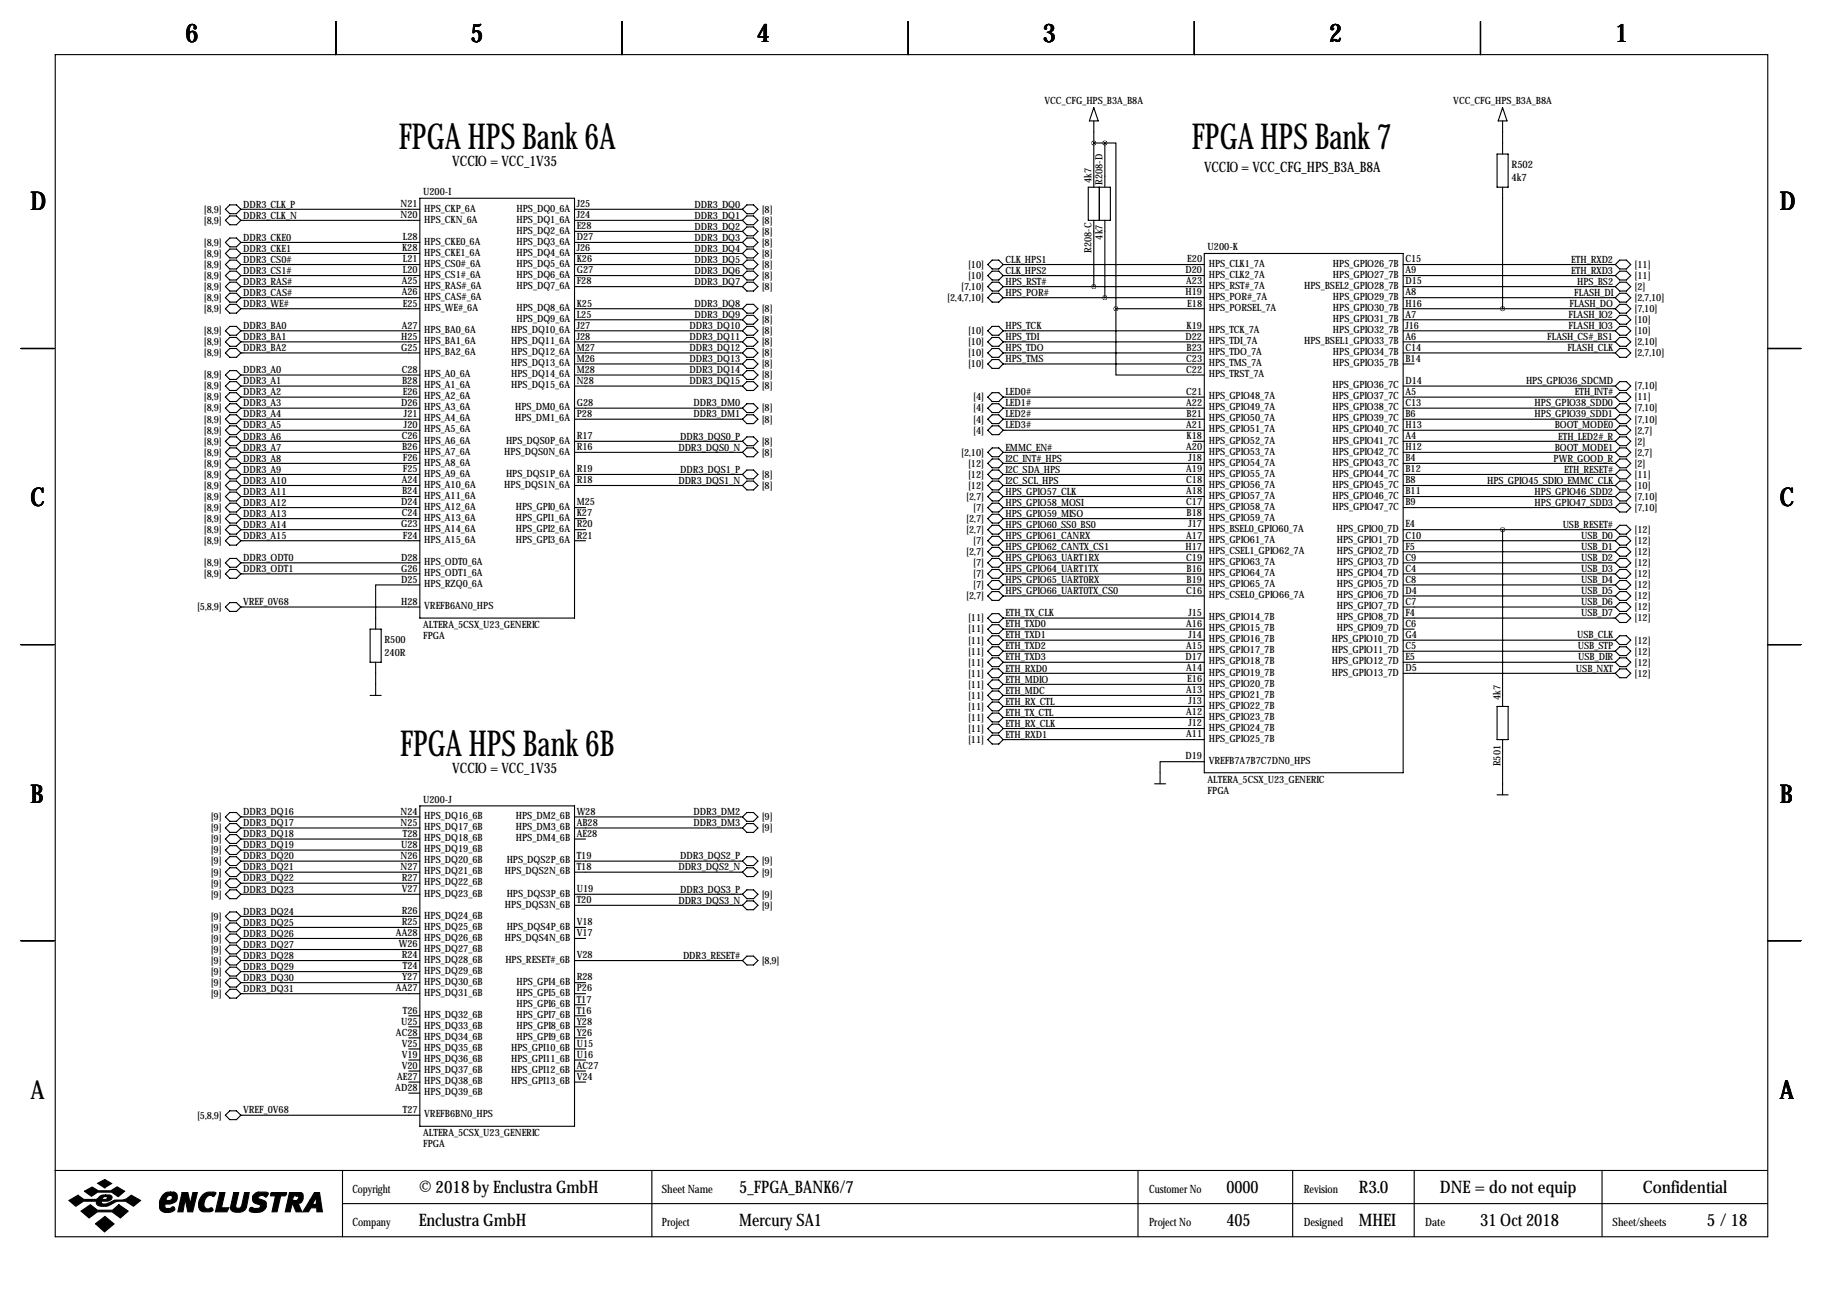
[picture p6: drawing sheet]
<svg xmlns="http://www.w3.org/2000/svg" width="419mm" height="297mm" viewBox="0 0 419 297" stroke-linecap="round" stroke-linejoin="round" font-family="sans-serif">
<defs><g id="words">
<g font-size="8.2">
<text x="91.7" y="34.1">FPGA HPS Bank 6A</text>
<text x="274" y="34.1">FPGA HPS Bank 7</text>
<text x="92" y="173.8">FPGA HPS Bank 6B</text>
</g>
<g font-size="5.9">
<text x="42.7" y="9.8">6</text>
<text x="108.2" y="9.8">5</text>
<text x="174" y="9.8">4</text>
<text x="239.8" y="9.8">3</text>
<text x="305.6" y="9.8">2</text>
<text x="371.3" y="9.8">1</text>
<text x="7" y="48.4">D</text>
<text x="409.2" y="48.4">D</text>
<text x="7" y="116.4">C</text>
<text x="409.2" y="116.4">C</text>
<text x="7" y="184.5">B</text>
<text x="409.2" y="184.5">B</text>
<text x="7" y="252.6">A</text>
<text x="409.2" y="252.6">A</text>
</g>
<g font-size="4">
<text x="96.3" y="274.2">© 2018 by Enclustra GmbH</text>
<text x="169.9" y="274.2">5_FPGA_BANK6/7</text>
<text x="281.9" y="274.2">0000</text>
<text x="312.4" y="274.2">R3.0</text>
<text x="331" y="274.2">DNE = do not equip</text>
<text x="377.6" y="274.2">Confidential</text>
<text x="96.3" y="281.8">Enclustra GmbH</text>
<text x="169.9" y="281.8">Mercury SA1</text>
<text x="281.9" y="281.8">405</text>
<text x="312.4" y="281.8">MHEI</text>
<text x="340.3" y="281.8">31 Oct 2018</text>
<text x="392.4" y="281.8">5 / 18</text>
</g>
<g font-size="3.3">
<text x="104" y="38.1">VCCIO = VCC_1V35</text>
<text x="276.8" y="39.5">VCCIO = VCC_CFG_HPS_B3A_B8A</text>
<text x="104" y="177.8">VCCIO = VCC_1V35</text>
</g>
<g font-size="2.6">
<text x="81" y="274.2">Copyright</text>
<text x="152.1" y="274.2">Sheet Name</text>
<text x="264.2" y="274.2">Customer No</text>
<text x="299.7" y="274.2">Revision</text>
<text x="81" y="281.8">Company</text>
<text x="152.1" y="281.8">Project</text>
<text x="264.2" y="281.8">Project No</text>
<text x="299.7" y="281.8">Designed</text>
<text x="327.7" y="281.8">Date</text>
<text x="370.7" y="281.8">Sheet/sheets</text>
</g>
<g font-size="2.4">
<text x="347.5" y="38.7">R502</text>
<text x="347.5" y="41.6">4k7</text>
</g>
<g font-size="2.3">
<text x="240.1" y="24">VCC_CFG_HPS_B3A_B8A</text>
<text x="334.1" y="24">VCC_CFG_HPS_B3A_B8A</text>
<text x="55.9" y="47.7">DDR3_CLK_P</text>
<text x="92.1" y="47.6">N21</text>
<text x="97.3" y="44.8">U200-I</text>
<text x="132.6" y="47.6">J25</text>
<text x="159.7" y="47.7">DDR3_DQ0</text>
<text x="251" y="42" transform="rotate(-90 251 42)">4k7</text>
<text x="253.5" y="42.5" transform="rotate(-90 253.5 42.5)">R208-D</text>
<text x="46.9" y="48.9">[8,9]</text>
<text x="46.9" y="51.4">[8,9]</text>
<text x="55.9" y="50.3">DDR3_CLK_N</text>
<text x="92.1" y="50.2">N20</text>
<text x="97.5" y="48.6">HPS_CKP_6A</text>
<text x="97.5" y="51.2">HPS_CKN_6A</text>
<text x="118.7" y="48.6">HPS_DQ0_6A</text>
<text x="118.7" y="51.2">HPS_DQ1_6A</text>
<text x="118.7" y="53.7">HPS_DQ2_6A</text>
<text x="132.6" y="50.2">J24</text>
<text x="132.6" y="52.7">E28</text>
<text x="159.7" y="50.3">DDR3_DQ1</text>
<text x="159.7" y="52.8">DDR3_DQ2</text>
<text x="175.1" y="48.9">[8]</text>
<text x="175.1" y="51.4">[8]</text>
<text x="175.1" y="54">[8]</text>
<text x="46.9" y="56.5">[8,9]</text>
<text x="46.9" y="59">[8,9]</text>
<text x="55.9" y="55.3">DDR3_CKE0</text>
<text x="55.9" y="57.9">DDR3_CKE1</text>
<text x="92.5" y="57.8">K28</text>
<text x="92.6" y="55.2">L28</text>
<text x="97.5" y="56.3">HPS_CKE0_6A</text>
<text x="97.5" y="58.8">HPS_CKE1_6A</text>
<text x="118.7" y="56.3">HPS_DQ3_6A</text>
<text x="118.7" y="58.8">HPS_DQ4_6A</text>
<text x="132.6" y="55.2">D27</text>
<text x="132.6" y="57.8">J26</text>
<text x="159.7" y="55.3">DDR3_DQ3</text>
<text x="159.7" y="57.9">DDR3_DQ4</text>
<text x="175.1" y="56.5">[8]</text>
<text x="175.1" y="59">[8]</text>
<text x="251" y="58.1" transform="rotate(-90 251 58.1)">R208-C</text>
<text x="253.5" y="55.1" transform="rotate(-90 253.5 55.1)">4k7</text>
<text x="277.6" y="57.5">U200-K</text>
<text x="46.9" y="61.6">[8,9]</text>
<text x="46.9" y="64.1">[8,9]</text>
<text x="55.9" y="65.5">DDR3_RAS#</text>
<text x="55.9" y="60.4">DDR3_CS0#</text>
<text x="55.9" y="63">DDR3_CS1#</text>
<text x="92.4" y="65.4">A25</text>
<text x="92.6" y="60.3">L21</text>
<text x="92.6" y="62.9">L20</text>
<text x="97.5" y="61.3">HPS_CS0#_6A</text>
<text x="97.5" y="63.9">HPS_CS1#_6A</text>
<text x="118.7" y="61.3">HPS_DQ5_6A</text>
<text x="118.7" y="63.9">HPS_DQ6_6A</text>
<text x="132.6" y="60.3">K26</text>
<text x="132.6" y="62.9">G27</text>
<text x="132.6" y="65.4">F28</text>
<text x="159.7" y="60.4">DDR3_DQ5</text>
<text x="159.7" y="63">DDR3_DQ6</text>
<text x="159.7" y="65.5">DDR3_DQ7</text>
<text x="175.1" y="61.6">[8]</text>
<text x="175.1" y="64.1">[8]</text>
<text x="222.6" y="61.6">[10]</text>
<text x="222.6" y="64.1">[10]</text>
<text x="231.1" y="60.4">CLK_HPS1</text>
<text x="231.1" y="65.5">HPS_RST#</text>
<text x="231.1" y="63">CLK_HPS2</text>
<text x="272.5" y="62.9">D20</text>
<text x="272.7" y="65.4">A23</text>
<text x="272.9" y="60.3">E20</text>
<text x="277.9" y="61.3">HPS_CLK1_7A</text>
<text x="277.9" y="63.9">HPS_CLK2_7A</text>
<text x="306.4" y="61.3">HPS_GPIO26_7B</text>
<text x="306.4" y="63.9">HPS_GPIO27_7B</text>
<text x="323.1" y="60.3">C15</text>
<text x="323.1" y="62.9">A9</text>
<text x="323.1" y="65.4">D15</text>
<text x="361.2" y="60.4">ETH_RXD2</text>
<text x="361.2" y="63">ETH_RXD3</text>
<text x="362.6" y="65.5">HPS_BS2</text>
<text x="375.8" y="61.6">[11]</text>
<text x="375.8" y="64.1">[11]</text>
<text x="46.9" y="66.7">[8,9]</text>
<text x="46.9" y="69.2">[8,9]</text>
<text x="46.9" y="71.7">[8,9]</text>
<text x="55.9" y="68">DDR3_CAS#</text>
<text x="55.9" y="70.6">DDR3_WE#</text>
<text x="92.4" y="67.9">A26</text>
<text x="92.6" y="70.5">E25</text>
<text x="97.5" y="66.4">HPS_RAS#_6A</text>
<text x="97.5" y="69">HPS_CAS#_6A</text>
<text x="97.5" y="71.5">HPS_WE#_6A</text>
<text x="118.7" y="66.4">HPS_DQ7_6A</text>
<text x="118.7" y="71.5">HPS_DQ8_6A</text>
<text x="132.6" y="70.5">K25</text>
<text x="159.7" y="70.6">DDR3_DQ8</text>
<text x="175.1" y="66.7">[8]</text>
<text x="175.1" y="71.7">[8]</text>
<text x="217.8" y="69.2">[2,4,7,10]</text>
<text x="221" y="66.7">[7,10]</text>
<text x="231.1" y="68">HPS_POR#</text>
<text x="272.5" y="67.9">H19</text>
<text x="272.9" y="70.5">E18</text>
<text x="277.9" y="66.4">HPS_RST#_7A</text>
<text x="277.9" y="69">HPS_POR#_7A</text>
<text x="277.9" y="71.5">HPS_PORSEL_7A</text>
<text x="299.8" y="66.4">HPS_BSEL2_GPIO28_7B</text>
<text x="306.4" y="69">HPS_GPIO29_7B</text>
<text x="306.4" y="71.5">HPS_GPIO30_7B</text>
<text x="323.1" y="67.9">A8</text>
<text x="323.1" y="70.5">H16</text>
<text x="360.8" y="70.6">FLASH_DO</text>
<text x="361.9" y="68">FLASH_DI</text>
<text x="375.8" y="69.2">[2,7,10]</text>
<text x="375.8" y="71.7">[7,10]</text>
<text x="375.8" y="66.7">[2]</text>
<text x="46.9" y="76.8">[8,9]</text>
<text x="55.9" y="75.7">DDR3_BA0</text>
<text x="92.4" y="75.6">A27</text>
<text x="97.5" y="76.6">HPS_BA0_6A</text>
<text x="117.5" y="76.6">HPS_DQ10_6A</text>
<text x="118.7" y="74">HPS_DQ9_6A</text>
<text x="132.6" y="73">L25</text>
<text x="132.6" y="75.6">J27</text>
<text x="158.5" y="75.7">DDR3_DQ10</text>
<text x="159.7" y="73.1">DDR3_DQ9</text>
<text x="175.1" y="74.3">[8]</text>
<text x="175.1" y="76.8">[8]</text>
<text x="222.6" y="76.8">[10]</text>
<text x="231.1" y="75.7">HPS_TCK</text>
<text x="272.8" y="75.6">K19</text>
<text x="277.9" y="76.6">HPS_TCK_7A</text>
<text x="306.4" y="74">HPS_GPIO31_7B</text>
<text x="306.4" y="76.6">HPS_GPIO32_7B</text>
<text x="323.1" y="73">A7</text>
<text x="323.1" y="75.6">J16</text>
<text x="360.6" y="73.1">FLASH_IO2</text>
<text x="360.6" y="75.7">FLASH_IO3</text>
<text x="375.8" y="74.3">[10]</text>
<text x="375.8" y="76.8">[10]</text>
<text x="46.9" y="79.4">[8,9]</text>
<text x="46.9" y="81.9">[8,9]</text>
<text x="55.9" y="78.2">DDR3_BA1</text>
<text x="55.9" y="80.7">DDR3_BA2</text>
<text x="92.2" y="78.1">H25</text>
<text x="92.2" y="80.6">G25</text>
<text x="97.5" y="79.1">HPS_BA1_6A</text>
<text x="97.5" y="81.7">HPS_BA2_6A</text>
<text x="117.5" y="79.1">HPS_DQ11_6A</text>
<text x="117.5" y="81.7">HPS_DQ12_6A</text>
<text x="132.6" y="78.1">J28</text>
<text x="132.6" y="80.6">M27</text>
<text x="132.6" y="83.2">M26</text>
<text x="158.5" y="78.2">DDR3_DQ11</text>
<text x="158.5" y="80.7">DDR3_DQ12</text>
<text x="158.5" y="83.3">DDR3_DQ13</text>
<text x="175.1" y="79.4">[8]</text>
<text x="175.1" y="81.9">[8]</text>
<text x="222.6" y="79.4">[10]</text>
<text x="222.6" y="81.9">[10]</text>
<text x="231.1" y="78.2">HPS_TDI</text>
<text x="231.1" y="80.7">HPS_TDO</text>
<text x="231.1" y="83.3">HPS_TMS</text>
<text x="272.5" y="78.1">D22</text>
<text x="272.7" y="83.2">C23</text>
<text x="272.8" y="80.6">B23</text>
<text x="277.9" y="79.1">HPS_TDI_7A</text>
<text x="277.9" y="81.7">HPS_TDO_7A</text>
<text x="299.8" y="79.1">HPS_BSEL1_GPIO33_7B</text>
<text x="306.4" y="81.7">HPS_GPIO34_7B</text>
<text x="323.1" y="78.1">A6</text>
<text x="323.1" y="80.6">C14</text>
<text x="323.1" y="83.2">B14</text>
<text x="355.7" y="78.2">FLASH_CS#_BS1</text>
<text x="360.3" y="80.7">FLASH_CLK</text>
<text x="375.8" y="81.9">[2,7,10]</text>
<text x="375.8" y="79.4">[2,10]</text>
<text x="46.9" y="87">[8,9]</text>
<text x="46.9" y="89.5">[8,9]</text>
<text x="55.9" y="85.8">DDR3_A0</text>
<text x="55.9" y="88.4">DDR3_A1</text>
<text x="92.4" y="85.7">C28</text>
<text x="92.5" y="88.3">B28</text>
<text x="97.5" y="86.7">HPS_A0_6A</text>
<text x="97.5" y="89.3">HPS_A1_6A</text>
<text x="117.5" y="84.2">HPS_DQ13_6A</text>
<text x="117.5" y="86.7">HPS_DQ14_6A</text>
<text x="117.5" y="89.3">HPS_DQ15_6A</text>
<text x="132.6" y="85.7">M28</text>
<text x="132.6" y="88.3">N28</text>
<text x="158.5" y="85.8">DDR3_DQ14</text>
<text x="158.5" y="88.4">DDR3_DQ15</text>
<text x="175.1" y="84.4">[8]</text>
<text x="175.1" y="87">[8]</text>
<text x="175.1" y="89.5">[8]</text>
<text x="222.6" y="84.4">[10]</text>
<text x="272.7" y="85.7">C22</text>
<text x="277.9" y="84.2">HPS_TMS_7A</text>
<text x="277.9" y="86.7">HPS_TRST_7A</text>
<text x="306.3" y="89.3">HPS_GPIO36_7C</text>
<text x="306.4" y="84.2">HPS_GPIO35_7B</text>
<text x="323.1" y="88.3">D14</text>
<text x="350.8" y="88.4">HPS_GPIO36_SDCMD</text>
<text x="375.8" y="89.5">[7,10]</text>
<text x="46.9" y="92.1">[8,9]</text>
<text x="46.9" y="94.6">[8,9]</text>
<text x="55.9" y="90.9">DDR3_A2</text>
<text x="55.9" y="93.4">DDR3_A3</text>
<text x="55.9" y="96">DDR3_A4</text>
<text x="92.2" y="93.3">D26</text>
<text x="92.6" y="90.8">E26</text>
<text x="92.9" y="95.9">J21</text>
<text x="97.5" y="91.8">HPS_A2_6A</text>
<text x="97.5" y="94.4">HPS_A3_6A</text>
<text x="118.4" y="94.4">HPS_DM0_6A</text>
<text x="132.6" y="93.3">G28</text>
<text x="132.6" y="95.9">P28</text>
<text x="159.4" y="93.4">DDR3_DM0</text>
<text x="159.4" y="96">DDR3_DM1</text>
<text x="175.1" y="94.6">[8]</text>
<text x="223.7" y="92.1">[4]</text>
<text x="223.7" y="94.6">[4]</text>
<text x="231.1" y="90.9">LED0#</text>
<text x="231.1" y="93.4">LED1#</text>
<text x="231.1" y="96">LED2#</text>
<text x="272.7" y="90.8">C21</text>
<text x="272.7" y="93.3">A22</text>
<text x="272.8" y="95.9">B21</text>
<text x="277.9" y="91.8">HPS_GPIO48_7A</text>
<text x="277.9" y="94.4">HPS_GPIO49_7A</text>
<text x="306.3" y="91.8">HPS_GPIO37_7C</text>
<text x="306.3" y="94.4">HPS_GPIO38_7C</text>
<text x="323.1" y="90.8">A5</text>
<text x="323.1" y="93.3">C13</text>
<text x="323.1" y="95.9">B6</text>
<text x="352.8" y="96">HPS_GPIO39_SDD1</text>
<text x="352.8" y="93.4">HPS_GPIO38_SDD0</text>
<text x="362.1" y="90.9">ETH_INT#</text>
<text x="375.8" y="94.6">[7,10]</text>
<text x="375.8" y="92.1">[11]</text>
<text x="46.9" y="97.1">[8,9]</text>
<text x="46.9" y="99.7">[8,9]</text>
<text x="55.9" y="98.5">DDR3_A5</text>
<text x="55.9" y="101.1">DDR3_A6</text>
<text x="92.4" y="101">C26</text>
<text x="92.9" y="98.4">J20</text>
<text x="97.5" y="96.9">HPS_A4_6A</text>
<text x="97.5" y="99.4">HPS_A5_6A</text>
<text x="97.5" y="102">HPS_A6_6A</text>
<text x="116.3" y="102">HPS_DQS0P_6A</text>
<text x="118.4" y="96.9">HPS_DM1_6A</text>
<text x="132.6" y="101">R17</text>
<text x="156.4" y="101.1">DDR3_DQS0_P</text>
<text x="175.1" y="97.1">[8]</text>
<text x="223.7" y="97.1">[4]</text>
<text x="223.7" y="99.7">[4]</text>
<text x="231.1" y="98.5">LED3#</text>
<text x="272.7" y="98.4">A21</text>
<text x="272.8" y="101">K18</text>
<text x="277.9" y="96.9">HPS_GPIO50_7A</text>
<text x="277.9" y="99.4">HPS_GPIO51_7A</text>
<text x="277.9" y="102">HPS_GPIO52_7A</text>
<text x="306.3" y="96.9">HPS_GPIO39_7C</text>
<text x="306.3" y="99.4">HPS_GPIO40_7C</text>
<text x="306.3" y="102">HPS_GPIO41_7C</text>
<text x="323.1" y="98.4">H13</text>
<text x="323.1" y="101">A4</text>
<text x="357.4" y="98.5">BOOT_MODE0</text>
<text x="358.2" y="101.1">ETH_LED2#_R</text>
<text x="375.8" y="99.7">[2,7]</text>
<text x="375.8" y="97.1">[7,10]</text>
<text x="46.9" y="102.2">[8,9]</text>
<text x="46.9" y="104.8">[8,9]</text>
<text x="46.9" y="107.3">[8,9]</text>
<text x="55.9" y="103.6">DDR3_A7</text>
<text x="55.9" y="106.1">DDR3_A8</text>
<text x="92.5" y="103.5">B26</text>
<text x="92.6" y="106">F26</text>
<text x="97.5" y="104.5">HPS_A7_6A</text>
<text x="97.5" y="107.1">HPS_A8_6A</text>
<text x="115.9" y="104.5">HPS_DQS0N_6A</text>
<text x="132.6" y="103.5">R16</text>
<text x="156" y="103.6">DDR3_DQS0_N</text>
<text x="175.1" y="102.2">[8]</text>
<text x="175.1" y="104.8">[8]</text>
<text x="221" y="104.8">[2,10]</text>
<text x="222.6" y="107.3">[12]</text>
<text x="231.1" y="106.1">I2C_INT#_HPS</text>
<text x="231.1" y="103.6">EMMC_EN#</text>
<text x="272.7" y="103.5">A20</text>
<text x="273.2" y="106">J18</text>
<text x="277.9" y="104.5">HPS_GPIO53_7A</text>
<text x="277.9" y="107.1">HPS_GPIO54_7A</text>
<text x="306.3" y="104.5">HPS_GPIO42_7C</text>
<text x="306.3" y="107.1">HPS_GPIO43_7C</text>
<text x="323.1" y="103.5">H12</text>
<text x="323.1" y="106">B4</text>
<text x="357.2" y="106.1">PWR_GOOD_R</text>
<text x="357.4" y="103.6">BOOT_MODE1</text>
<text x="375.8" y="107.3">[2]</text>
<text x="375.8" y="104.8">[2,7]</text>
<text x="375.8" y="102.2">[2]</text>
<text x="46.9" y="109.8">[8,9]</text>
<text x="46.9" y="112.4">[8,9]</text>
<text x="55.9" y="108.7">DDR3_A9</text>
<text x="55.9" y="111.2">DDR3_A10</text>
<text x="55.9" y="113.8">DDR3_A11</text>
<text x="92.4" y="111.1">A24</text>
<text x="92.5" y="113.7">B24</text>
<text x="92.6" y="108.6">F25</text>
<text x="97.5" y="109.6">HPS_A9_6A</text>
<text x="97.5" y="112.1">HPS_A10_6A</text>
<text x="115.9" y="112.1">HPS_DQS1N_6A</text>
<text x="116.3" y="109.6">HPS_DQS1P_6A</text>
<text x="132.6" y="108.6">R19</text>
<text x="132.6" y="111.1">R18</text>
<text x="156" y="111.2">DDR3_DQS1_N</text>
<text x="156.4" y="108.7">DDR3_DQS1_P</text>
<text x="175.1" y="109.8">[8]</text>
<text x="175.1" y="112.4">[8]</text>
<text x="222.6" y="109.8">[12]</text>
<text x="222.6" y="112.4">[12]</text>
<text x="231.1" y="108.7">I2C_SDA_HPS</text>
<text x="231.1" y="111.2">I2C_SCL_HPS</text>
<text x="231.1" y="113.8">HPS_GPIO57_CLK</text>
<text x="272.7" y="108.6">A19</text>
<text x="272.7" y="111.1">C18</text>
<text x="272.7" y="113.7">A18</text>
<text x="277.9" y="109.6">HPS_GPIO55_7A</text>
<text x="277.9" y="112.1">HPS_GPIO56_7A</text>
<text x="306.3" y="109.6">HPS_GPIO44_7C</text>
<text x="306.3" y="112.1">HPS_GPIO45_7C</text>
<text x="323.1" y="108.6">B12</text>
<text x="323.1" y="111.1">B8</text>
<text x="323.1" y="113.7">B11</text>
<text x="341.9" y="111.2">HPS_GPIO45_SDIO_EMMC_CLK</text>
<text x="352.8" y="113.8">HPS_GPIO46_SDD2</text>
<text x="359.6" y="108.7">ETH_RESET#</text>
<text x="375.8" y="112.4">[10]</text>
<text x="375.8" y="109.8">[11]</text>
<text x="46.9" y="114.9">[8,9]</text>
<text x="46.9" y="117.5">[8,9]</text>
<text x="55.9" y="116.3">DDR3_A12</text>
<text x="55.9" y="118.8">DDR3_A13</text>
<text x="92.2" y="116.2">D24</text>
<text x="92.4" y="118.7">C24</text>
<text x="97.5" y="114.7">HPS_A11_6A</text>
<text x="97.5" y="117.2">HPS_A12_6A</text>
<text x="97.5" y="119.8">HPS_A13_6A</text>
<text x="118.6" y="117.2">HPS_GPI0_6A</text>
<text x="118.6" y="119.8">HPS_GPI1_6A</text>
<text x="132.6" y="116.2">M25</text>
<text x="132.6" y="118.7">K27</text>
<text x="222.1" y="114.9">[2,7]</text>
<text x="223.7" y="117.5">[7]</text>
<text x="231.1" y="116.3">HPS_GPIO58_MOSI</text>
<text x="231.1" y="118.8">HPS_GPIO59_MISO</text>
<text x="272.7" y="116.2">C17</text>
<text x="272.8" y="118.7">B18</text>
<text x="277.9" y="114.7">HPS_GPIO57_7A</text>
<text x="277.9" y="117.2">HPS_GPIO58_7A</text>
<text x="277.9" y="119.8">HPS_GPIO59_7A</text>
<text x="306.3" y="114.7">HPS_GPIO46_7C</text>
<text x="306.3" y="117.2">HPS_GPIO47_7C</text>
<text x="323.1" y="116.2">B9</text>
<text x="352.8" y="116.3">HPS_GPIO47_SDD3</text>
<text x="375.8" y="117.5">[7,10]</text>
<text x="375.8" y="114.9">[7,10]</text>
<text x="46.9" y="120">[8,9]</text>
<text x="46.9" y="122.5">[8,9]</text>
<text x="46.9" y="125.1">[8,9]</text>
<text x="55.9" y="121.4">DDR3_A14</text>
<text x="55.9" y="123.9">DDR3_A15</text>
<text x="92.2" y="121.3">G23</text>
<text x="92.6" y="123.8">F24</text>
<text x="97.5" y="122.3">HPS_A14_6A</text>
<text x="97.5" y="124.8">HPS_A15_6A</text>
<text x="118.6" y="122.3">HPS_GPI2_6A</text>
<text x="118.6" y="124.8">HPS_GPI3_6A</text>
<text x="132.6" y="121.3">R20</text>
<text x="132.6" y="123.8">R21</text>
<text x="222.1" y="120">[2,7]</text>
<text x="222.1" y="122.5">[2,7]</text>
<text x="223.7" y="125.1">[7]</text>
<text x="231.1" y="121.4">HPS_GPIO60_SS0_BS0</text>
<text x="231.1" y="123.9">HPS_GPIO61_CANRX</text>
<text x="272.7" y="123.8">A17</text>
<text x="273.2" y="121.3">J17</text>
<text x="277.9" y="122.3">HPS_BSEL0_GPIO60_7A</text>
<text x="277.9" y="124.8">HPS_GPIO61_7A</text>
<text x="307.3" y="122.3">HPS_GPIO0_7D</text>
<text x="307.3" y="124.8">HPS_GPIO1_7D</text>
<text x="323.1" y="121.3">E4</text>
<text x="323.1" y="123.8">C10</text>
<text x="359.3" y="121.4">USB_RESET#</text>
<text x="363.5" y="123.9">USB_D0</text>
<text x="375.8" y="125.1">[12]</text>
<text x="375.8" y="122.5">[12]</text>
<text x="46.9" y="130.2">[8,9]</text>
<text x="55.9" y="129">DDR3_ODT0</text>
<text x="55.9" y="131.5">DDR3_ODT1</text>
<text x="92.2" y="128.9">D28</text>
<text x="92.2" y="131.4">G26</text>
<text x="97.5" y="129.9">HPS_ODT0_6A</text>
<text x="222.1" y="127.6">[2,7]</text>
<text x="223.7" y="130.2">[7]</text>
<text x="231.1" y="126.5">HPS_GPIO62_CANTX_CS1</text>
<text x="231.1" y="129">HPS_GPIO63_UART1RX</text>
<text x="231.1" y="131.5">HPS_GPIO64_UART1TX</text>
<text x="272.5" y="126.4">H17</text>
<text x="272.7" y="128.9">C19</text>
<text x="272.8" y="131.4">B16</text>
<text x="277.9" y="127.4">HPS_CSEL1_GPIO62_7A</text>
<text x="277.9" y="129.9">HPS_GPIO63_7A</text>
<text x="307.3" y="127.4">HPS_GPIO2_7D</text>
<text x="307.3" y="129.9">HPS_GPIO3_7D</text>
<text x="323.1" y="126.4">F5</text>
<text x="323.1" y="128.9">C9</text>
<text x="323.1" y="131.4">C4</text>
<text x="363.5" y="131.5">USB_D3</text>
<text x="363.5" y="129">USB_D2</text>
<text x="363.5" y="126.5">USB_D1</text>
<text x="375.8" y="130.2">[12]</text>
<text x="375.8" y="127.6">[12]</text>
<text x="46.9" y="132.7">[8,9]</text>
<text x="92.2" y="134">D25</text>
<text x="97.5" y="132.5">HPS_ODT1_6A</text>
<text x="97.5" y="135">HPS_RZQ0_6A</text>
<text x="222.1" y="137.8">[2,7]</text>
<text x="223.7" y="132.7">[7]</text>
<text x="223.7" y="135.2">[7]</text>
<text x="231.1" y="134.1">HPS_GPIO65_UART0RX</text>
<text x="231.1" y="136.6">HPS_GPIO66_UART0TX_CS0</text>
<text x="272.7" y="136.5">C16</text>
<text x="272.8" y="134">B19</text>
<text x="277.9" y="132.5">HPS_GPIO64_7A</text>
<text x="277.9" y="135">HPS_GPIO65_7A</text>
<text x="277.9" y="137.5">HPS_CSEL0_GPIO66_7A</text>
<text x="307.3" y="132.5">HPS_GPIO4_7D</text>
<text x="307.3" y="135">HPS_GPIO5_7D</text>
<text x="307.3" y="137.5">HPS_GPIO6_7D</text>
<text x="323.1" y="134">C8</text>
<text x="323.1" y="136.5">D4</text>
<text x="363.5" y="136.6">USB_D5</text>
<text x="363.5" y="134.1">USB_D4</text>
<text x="375.8" y="137.8">[12]</text>
<text x="375.8" y="135.2">[12]</text>
<text x="375.8" y="132.7">[12]</text>
<text x="45.3" y="140.3">[5,8,9]</text>
<text x="55.9" y="139.2">VREF_0V68</text>
<text x="92.2" y="139.1">H28</text>
<text x="97.5" y="140.1">VREFB6AN0_HPS</text>
<text x="222.6" y="142.9">[11]</text>
<text x="231.1" y="141.7">ETH_TX_CLK</text>
<text x="273.2" y="141.6">J15</text>
<text x="277.9" y="142.6">HPS_GPIO14_7B</text>
<text x="307.3" y="140.1">HPS_GPIO7_7D</text>
<text x="307.3" y="142.6">HPS_GPIO8_7D</text>
<text x="323.1" y="139.1">C7</text>
<text x="323.1" y="141.6">F4</text>
<text x="363.5" y="141.7">USB_D7</text>
<text x="363.5" y="139.2">USB_D6</text>
<text x="375.8" y="142.9">[12]</text>
<text x="375.8" y="140.3">[12]</text>
<text x="88.4" y="147.9">R500</text>
<text x="97.3" y="144.4">ALTERA_5CSX_U23_GENERIC</text>
<text x="97.3" y="146.9">FPGA</text>
<text x="222.6" y="145.4">[11]</text>
<text x="222.6" y="147.9">[11]</text>
<text x="231.1" y="144.2">ETH_TXD0</text>
<text x="231.1" y="146.8">ETH_TXD1</text>
<text x="231.1" y="149.3">ETH_TXD2</text>
<text x="272.7" y="144.1">A16</text>
<text x="272.7" y="149.2">A15</text>
<text x="273.2" y="146.7">J14</text>
<text x="277.9" y="145.2">HPS_GPIO15_7B</text>
<text x="277.9" y="147.7">HPS_GPIO16_7B</text>
<text x="306.2" y="147.7">HPS_GPIO10_7D</text>
<text x="307.3" y="145.2">HPS_GPIO9_7D</text>
<text x="323.1" y="144.1">C6</text>
<text x="323.1" y="146.7">G4</text>
<text x="323.1" y="149.2">C5</text>
<text x="362.6" y="146.8">USB_CLK</text>
<text x="362.7" y="149.3">USB_STP</text>
<text x="375.8" y="147.9">[12]</text>
<text x="88.4" y="150.7">240R</text>
<text x="222.6" y="150.5">[11]</text>
<text x="222.6" y="153">[11]</text>
<text x="222.6" y="155.6">[11]</text>
<text x="231.1" y="151.9">ETH_TXD3</text>
<text x="231.1" y="154.4">ETH_RXD0</text>
<text x="272.5" y="151.8">D17</text>
<text x="272.7" y="154.3">A14</text>
<text x="277.9" y="150.2">HPS_GPIO17_7B</text>
<text x="277.9" y="152.8">HPS_GPIO18_7B</text>
<text x="277.9" y="155.3">HPS_GPIO19_7B</text>
<text x="306.2" y="150.2">HPS_GPIO11_7D</text>
<text x="306.2" y="152.8">HPS_GPIO12_7D</text>
<text x="306.2" y="155.3">HPS_GPIO13_7D</text>
<text x="323.1" y="151.8">E5</text>
<text x="323.1" y="154.3">D5</text>
<text x="362.3" y="154.4">USB_NXT</text>
<text x="362.8" y="151.9">USB_DIR</text>
<text x="375.8" y="155.6">[12]</text>
<text x="375.8" y="153">[12]</text>
<text x="375.8" y="150.5">[12]</text>
<text x="222.6" y="158.1">[11]</text>
<text x="222.6" y="160.6">[11]</text>
<text x="231.1" y="156.9">ETH_MDIO</text>
<text x="231.1" y="159.5">ETH_MDC</text>
<text x="272.7" y="159.4">A13</text>
<text x="272.9" y="156.8">E16</text>
<text x="273.2" y="161.9">J13</text>
<text x="277.9" y="157.9">HPS_GPIO20_7B</text>
<text x="277.9" y="160.4">HPS_GPIO21_7B</text>
<text x="344.9" y="160.9" transform="rotate(-90 344.9 160.9)">4k7</text>
<text x="222.6" y="163.2">[11]</text>
<text x="222.6" y="165.7">[11]</text>
<text x="231.1" y="162">ETH_RX_CTL</text>
<text x="231.1" y="164.6">ETH_TX_CTL</text>
<text x="231.1" y="167.1">ETH_RX_CLK</text>
<text x="272.7" y="164.5">A12</text>
<text x="273.2" y="167">J12</text>
<text x="277.9" y="162.9">HPS_GPIO22_7B</text>
<text x="277.9" y="165.5">HPS_GPIO23_7B</text>
<text x="222.6" y="168.3">[11]</text>
<text x="222.6" y="170.8">[11]</text>
<text x="231.1" y="169.6">ETH_RXD1</text>
<text x="272.7" y="169.5">A11</text>
<text x="277.9" y="168">HPS_GPIO24_7B</text>
<text x="277.9" y="170.6">HPS_GPIO25_7B</text>
<text x="272.5" y="174.6">D19</text>
<text x="277.6" y="180">ALTERA_5CSX_U23_GENERIC</text>
<text x="277.9" y="175.6">VREFB7A7B7C7DN0_HPS</text>
<text x="344.9" y="176.2" transform="rotate(-90 344.9 176.2)">R501</text>
<text x="97.3" y="184.5">U200-J</text>
<text x="277.6" y="182.5">FPGA</text>
<text x="48.5" y="188.6">[9]</text>
<text x="48.5" y="191.1">[9]</text>
<text x="55.9" y="187.4">DDR3_DQ16</text>
<text x="55.9" y="190">DDR3_DQ17</text>
<text x="92.1" y="187.3">N24</text>
<text x="92.1" y="189.9">N25</text>
<text x="97.5" y="188.3">HPS_DQ16_6B</text>
<text x="97.5" y="190.9">HPS_DQ17_6B</text>
<text x="118.6" y="188.3">HPS_DM2_6B</text>
<text x="118.6" y="190.9">HPS_DM3_6B</text>
<text x="132.6" y="187.3">W28</text>
<text x="132.6" y="189.9">AB28</text>
<text x="159.4" y="187.4">DDR3_DM2</text>
<text x="159.4" y="190">DDR3_DM3</text>
<text x="175.1" y="188.6">[9]</text>
<text x="175.1" y="191.1">[9]</text>
<text x="48.5" y="196.2">[9]</text>
<text x="48.5" y="193.7">[9]</text>
<text x="55.9" y="195">DDR3_DQ19</text>
<text x="55.9" y="197.6">DDR3_DQ20</text>
<text x="55.9" y="192.5">DDR3_DQ18</text>
<text x="92.1" y="197.5">N26</text>
<text x="92.2" y="194.9">U28</text>
<text x="92.6" y="192.4">T28</text>
<text x="97.5" y="193.4">HPS_DQ18_6B</text>
<text x="97.5" y="196">HPS_DQ19_6B</text>
<text x="118.6" y="193.4">HPS_DM4_6B</text>
<text x="132.6" y="192.4">AE28</text>
<text x="132.6" y="197.5">T19</text>
<text x="156.4" y="197.6">DDR3_DQS2_P</text>
<text x="48.5" y="198.7">[9]</text>
<text x="48.5" y="201.3">[9]</text>
<text x="48.5" y="203.8">[9]</text>
<text x="55.9" y="200.1">DDR3_DQ21</text>
<text x="55.9" y="202.7">DDR3_DQ22</text>
<text x="92.1" y="200">N27</text>
<text x="92.4" y="202.6">R27</text>
<text x="97.5" y="198.5">HPS_DQ20_6B</text>
<text x="97.5" y="201">HPS_DQ21_6B</text>
<text x="97.5" y="203.6">HPS_DQ22_6B</text>
<text x="116.1" y="201">HPS_DQS2N_6B</text>
<text x="116.5" y="198.5">HPS_DQS2P_6B</text>
<text x="132.6" y="200">T18</text>
<text x="156" y="200.1">DDR3_DQS2_N</text>
<text x="175.1" y="198.7">[9]</text>
<text x="175.1" y="201.3">[9]</text>
<text x="48.5" y="206.4">[9]</text>
<text x="55.9" y="205.2">DDR3_DQ23</text>
<text x="92.4" y="205.1">V27</text>
<text x="97.5" y="206.1">HPS_DQ23_6B</text>
<text x="116.1" y="208.7">HPS_DQS3N_6B</text>
<text x="116.5" y="206.1">HPS_DQS3P_6B</text>
<text x="132.6" y="205.1">U19</text>
<text x="132.6" y="207.6">T20</text>
<text x="156" y="207.7">DDR3_DQS3_N</text>
<text x="156.4" y="205.2">DDR3_DQS3_P</text>
<text x="175.1" y="206.4">[9]</text>
<text x="175.1" y="208.9">[9]</text>
<text x="48.5" y="211.4">[9]</text>
<text x="48.5" y="214">[9]</text>
<text x="55.9" y="210.3">DDR3_DQ24</text>
<text x="55.9" y="212.8">DDR3_DQ25</text>
<text x="55.9" y="215.4">DDR3_DQ26</text>
<text x="91" y="215.3">AA28</text>
<text x="92.4" y="210.2">R26</text>
<text x="92.4" y="212.7">R25</text>
<text x="97.5" y="211.2">HPS_DQ24_6B</text>
<text x="97.5" y="213.7">HPS_DQ25_6B</text>
<text x="116.5" y="213.7">HPS_DQS4P_6B</text>
<text x="132.6" y="212.7">V18</text>
<text x="132.6" y="215.3">V17</text>
<text x="48.5" y="216.5">[9]</text>
<text x="48.5" y="219.1">[9]</text>
<text x="48.5" y="221.6">[9]</text>
<text x="55.9" y="217.9">DDR3_DQ27</text>
<text x="55.9" y="220.4">DDR3_DQ28</text>
<text x="91.7" y="217.8">W26</text>
<text x="92.4" y="220.3">R24</text>
<text x="97.5" y="216.3">HPS_DQ26_6B</text>
<text x="97.5" y="218.8">HPS_DQ27_6B</text>
<text x="97.5" y="221.4">HPS_DQ28_6B</text>
<text x="116.1" y="216.3">HPS_DQS4N_6B</text>
<text x="116.2" y="221.4">HPS_RESET#_6B</text>
<text x="132.6" y="220.3">V28</text>
<text x="157" y="220.4">DDR3_RESET#</text>
<text x="175.1" y="221.6">[8,9]</text>
<text x="48.5" y="224.1">[9]</text>
<text x="48.5" y="226.7">[9]</text>
<text x="55.9" y="223">DDR3_DQ29</text>
<text x="55.9" y="225.5">DDR3_DQ30</text>
<text x="91" y="228">AA27</text>
<text x="92.5" y="225.4">Y27</text>
<text x="92.6" y="222.9">T24</text>
<text x="97.5" y="223.9">HPS_DQ29_6B</text>
<text x="97.5" y="226.4">HPS_DQ30_6B</text>
<text x="118.7" y="226.4">HPS_GPI4_6B</text>
<text x="132.6" y="225.4">R28</text>
<text x="132.6" y="228">P26</text>
<text x="48.5" y="229.2">[9]</text>
<text x="55.9" y="228.1">DDR3_DQ31</text>
<text x="92.6" y="233">T26</text>
<text x="97.5" y="229">HPS_DQ31_6B</text>
<text x="118.7" y="229">HPS_GPI5_6B</text>
<text x="118.7" y="231.5">HPS_GPI6_6B</text>
<text x="132.6" y="230.5">T17</text>
<text x="132.6" y="233">T16</text>
<text x="91" y="238.1">AC28</text>
<text x="92.2" y="235.6">U25</text>
<text x="97.5" y="234.1">HPS_DQ32_6B</text>
<text x="97.5" y="236.6">HPS_DQ33_6B</text>
<text x="97.5" y="239.1">HPS_DQ34_6B</text>
<text x="118.7" y="234.1">HPS_GPI7_6B</text>
<text x="118.7" y="236.6">HPS_GPI8_6B</text>
<text x="118.7" y="239.1">HPS_GPI9_6B</text>
<text x="132.6" y="235.6">Y28</text>
<text x="132.6" y="238.1">Y26</text>
<text x="92.4" y="240.7">V25</text>
<text x="92.4" y="243.2">V19</text>
<text x="92.4" y="245.7">V20</text>
<text x="97.5" y="241.7">HPS_DQ35_6B</text>
<text x="97.5" y="244.2">HPS_DQ36_6B</text>
<text x="117.5" y="241.7">HPS_GPI10_6B</text>
<text x="117.5" y="244.2">HPS_GPI11_6B</text>
<text x="132.6" y="240.7">U15</text>
<text x="132.6" y="243.2">U16</text>
<text x="132.6" y="245.7">AC27</text>
<text x="90.9" y="250.8">AD28</text>
<text x="91.3" y="248.3">AE27</text>
<text x="97.5" y="246.8">HPS_DQ37_6B</text>
<text x="97.5" y="249.3">HPS_DQ38_6B</text>
<text x="97.5" y="251.8">HPS_DQ39_6B</text>
<text x="117.5" y="246.8">HPS_GPI12_6B</text>
<text x="117.5" y="249.3">HPS_GPI13_6B</text>
<text x="132.6" y="248.3">V24</text>
<text x="45.3" y="257.2">[5,8,9]</text>
<text x="55.9" y="256">VREF_0V68</text>
<text x="92.6" y="255.9">T27</text>
<text x="97.5" y="256.9">VREFB6BN0_HPS</text>
<text x="97.3" y="261.2">ALTERA_5CSX_U23_GENERIC</text>
<text x="97.3" y="263.8">FPGA</text>
</g>
</g></defs>
<g fill="none" stroke="#000" stroke-width=".25">
<path d="M12.7 12.6h393.7v271.7h-393.7zM77.2 4.9v7.7M143 4.9v7.7M208.8 4.9v7.7M274.6 4.9v7.7M340.4 4.9v7.7M251.5 27.8v15.2M251.5 24.8l1 3h-2.1zM251.5 32.9h2.5M254 32.9h2.5v38.1M254 32.9v10.1M344.2 35.4h2.5v7.6h-2.5z"/>
<path d="M345.4 27.8v7.6M345.4 24.8l1.1 3h-2.1zM52.8 47.1h1.6l1 1-1 1h-1.6l-1-1zM52.8 49.6h1.6l1 1.1-1 1h-1.6l-1-1zM52.8 54.7h1.6l1 1-1 1.1h-1.6l-1-1.1zM52.8 57.3h1.6l1 1-1 1h-1.6l-1-1zM52.8 59.8h1.6l1 1-1 1h-1.6l-1-1zM55.4 48.1h41.1M55.4 50.7h41.1M55.4 55.7h41.1M55.4 58.3h41.1M96.5 45.6h35.6v96.5h-35.6z"/>
<path d="M132.1 48.1h38.6M132.1 50.7h38.6M132.1 55.7h38.6M132.1 58.3h38.6M132.1 53.2h38.6M171.7 47.1h1.5l1 1-1 1h-1.5l-1-1zM171.7 49.6h1.5l1 1.1-1 1h-1.5l-1-1zM171.7 52.2h1.5l1 1-1 1h-1.5l-1-1zM171.7 54.7h1.5l1 1-1 1.1h-1.5l-1-1.1zM171.7 57.3h1.5l1 1-1 1h-1.5l-1-1zM171.7 59.8h1.5l1 1-1 1h-1.5l-1-1zM250.2 43h5.1v7.7h-5.1z"/>
<path d="M251.5 50.7v15.2M252.7 43v7.7M254 50.7v17.7M276.9 58.3h45.7v119.4h-45.7zM345.4 43v28M52.8 62.3h1.6l1 1.1-1 1h-1.6l-1-1zM52.8 64.9h1.6l1 1-1 1h-1.6l-1-1zM52.8 70h1.6l1 1-1 1h-1.6l-1-1zM52.8 75h1.6l1 1.1-1 1h-1.6l-1-1zM52.8 77.6h1.6l1 1-1 1h-1.6l-1-1zM52.8 67.4h1.6l1 1-1 1.1h-1.6l-1-1.1zM55.4 60.8h41.1"/>
<path d="M55.4 63.4h41.1M55.4 65.9h41.1M55.4 68.4h41.1M55.4 71h41.1M55.4 76.1h41.1M55.4 78.6h41.1M132.1 60.8h38.6M132.1 63.4h38.6M132.1 65.9h38.6M132.1 71h38.6M132.1 76.1h38.6M132.1 78.6h38.6"/>
<path d="M132.1 73.5h38.6M171.7 62.3h1.5l1 1.1-1 1h-1.5l-1-1zM171.7 64.9h1.5l1 1-1 1h-1.5l-1-1zM171.7 70h1.5l1 1-1 1h-1.5l-1-1zM171.7 72.5h1.5l1 1-1 1h-1.5l-1-1zM171.7 75h1.5l1 1.1-1 1h-1.5l-1-1zM171.7 77.6h1.5l1 1-1 1h-1.5l-1-1zM227.1 60.8l1-1h1.5l1 1-1 1h-1.5zM227.1 63.4l1-1.1h1.5l1 1.1-1 1h-1.5zM227.1 65.9l1-1h1.5l1 1-1 1h-1.5zM227.1 76.1l1-1.1h1.5l1 1.1-1 1h-1.5zM227.1 78.6l1-1h1.5l1 1-1 1h-1.5z"/>
<path d="M227.1 68.4l1-1h1.5l1 1-1 1.1h-1.5zM230.6 60.8h46.3M230.6 63.4h46.3M230.6 65.9h46.3M230.6 68.4h46.3M230.6 76.1h46.3M230.6 78.6h46.3M256.5 71v15.2h20.4M256.5 71h20.4M322.6 60.8h48.7M322.6 63.4h48.7M322.6 65.9h48.7"/>
<path d="M322.6 68.4h48.7M322.6 71h48.7M322.6 76.1h48.7M322.6 78.6h48.7M322.6 73.5h48.7M371.3 60.8l1.1-1h1.5l1 1-1 1h-1.5zM371.3 63.4l1.1-1.1h1.5l1 1.1-1 1h-1.5zM371.3 65.9l1.1-1h1.5l1 1-1 1h-1.5zM371.3 71l1.1-1h1.5l1 1-1 1h-1.5zM371.3 73.5l1.1-1h1.5l1 1-1 1h-1.5zM371.3 76.1l1.1-1.1h1.5l1 1.1-1 1h-1.5zM371.3 78.6l1.1-1h1.5l1 1-1 1h-1.5z"/>
<path d="M372.4 67.4h1.5l1 1-1 1.1h-1.5l-1.1-1.1zM4.8 80.1h7.6M52.8 80.1h1.6l1 1-1 1.1h-1.6l-1-1.1zM52.8 85.2h1.6l1 1-1 1h-1.6l-1-1zM52.8 87.7h1.6l1 1.1-1 1h-1.6l-1-1zM52.8 92.8h1.6l1 1-1 1.1h-1.6l-1-1.1zM52.8 95.4h1.6l1 1-1 1h-1.6l-1-1zM52.8 90.3h1.6l1 1-1 1h-1.6l-1-1zM52.8 97.9h1.6l1 1-1 1h-1.6l-1-1zM55.4 81.1h41.1M55.4 86.2h41.1M55.4 88.8h41.1"/>
<path d="M55.4 91.3h41.1M55.4 93.8h41.1M55.4 96.4h41.1M55.4 98.9h41.1M132.1 81.1h38.6M132.1 86.2h38.6M132.1 88.8h38.6M132.1 93.8h38.6M132.1 96.4h38.6M132.1 83.7h38.6M170.7 81.1l1-1h1.5l1 1-1 1.1h-1.5zM171.7 82.7h1.5l1 1-1 1h-1.5l-1-1z"/>
<path d="M171.7 85.2h1.5l1 1-1 1h-1.5l-1-1zM171.7 87.7h1.5l1 1.1-1 1h-1.5l-1-1zM171.7 92.8h1.5l1 1-1 1.1h-1.5l-1-1.1zM171.7 95.4h1.5l1 1-1 1h-1.5l-1-1zM227.1 81.1l1-1h1.5l1 1-1 1.1h-1.5zM227.1 83.7l1-1h1.5l1 1-1 1h-1.5zM227.1 93.8l1-1h1.5l1 1-1 1.1h-1.5zM227.1 96.4l1-1h1.5l1 1-1 1h-1.5zM227.1 91.3l1-1h1.5l1 1-1 1h-1.5zM227.1 98.9l1-1h1.5l1 1-1 1h-1.5zM230.6 81.1h46.3M230.6 91.3h46.3"/>
<path d="M230.6 93.8h46.3M230.6 96.4h46.3M230.6 98.9h46.3M230.6 83.7h46.3M322.6 81.1h48.7M322.6 88.8h48.7M322.6 91.3h48.7M322.6 93.8h48.7M322.6 96.4h48.7M322.6 98.9h48.7M322.6 83.7h2.5M371.3 81.1l1.1-1h1.5l1 1-1 1.1h-1.5z"/>
<path d="M371.3 88.8l1.1-1.1h1.5l1 1.1-1 1h-1.5zM371.3 93.8l1.1-1h1.5l1 1-1 1.1h-1.5zM371.3 96.4l1.1-1h1.5l1 1-1 1h-1.5zM371.3 91.3l1.1-1h1.5l1 1-1 1h-1.5zM371.3 98.9l1.1-1h1.5l1 1-1 1h-1.5zM406.4 80.1h7.6M52.8 100.4h1.6l1 1.1-1 1h-1.6l-1-1zM52.8 103h1.6l1 1-1 1h-1.6l-1-1zM52.8 108.1h1.6l1 1-1 1h-1.6l-1-1zM52.8 110.6h1.6l1 1-1 1h-1.6l-1-1zM52.8 105.5h1.6l1 1-1 1.1h-1.6l-1-1.1zM52.8 113.1h1.6l1 1.1-1 1h-1.6l-1-1z"/>
<path d="M52.8 115.7h1.6l1 1-1 1h-1.6l-1-1zM52.8 118.2h1.6l1 1-1 1.1h-1.6l-1-1.1zM55.4 101.5h41.1M55.4 104h41.1M55.4 106.5h41.1M55.4 109.1h41.1M55.4 111.6h41.1M55.4 114.2h41.1M55.4 116.7h41.1M55.4 119.2h41.1M132.1 101.5h38.6M132.1 104h38.6"/>
<path d="M132.1 109.1h38.6M132.1 111.6h38.6M132.1 116.7h2.5M132.1 119.2h2.5M171.7 100.4h1.5l1 1.1-1 1h-1.5l-1-1zM171.7 103h1.5l1 1-1 1h-1.5l-1-1zM171.7 108.1h1.5l1 1-1 1h-1.5l-1-1zM171.7 110.6h1.5l1 1-1 1h-1.5l-1-1zM227.1 104l1-1h1.5l1 1-1 1h-1.5zM227.1 109.1l1-1h1.5l1 1-1 1h-1.5zM227.1 111.6l1-1h1.5l1 1-1 1h-1.5zM227.1 106.5l1-1h1.5l1 1-1 1.1h-1.5z"/>
<path d="M227.1 114.2l1-1.1h1.5l1 1.1-1 1h-1.5zM227.1 116.7l1-1h1.5l1 1-1 1h-1.5zM227.1 119.2l1-1h1.5l1 1-1 1.1h-1.5zM230.6 104h46.3M230.6 106.5h46.3M230.6 109.1h46.3M230.6 111.6h46.3M230.6 114.2h46.3M230.6 116.7h46.3M230.6 119.2h46.3M274.3 101.5h2.6M322.6 101.5h48.7"/>
<path d="M322.6 104h48.7M322.6 106.5h48.7M322.6 109.1h48.7M322.6 111.6h48.7M322.6 114.2h48.7M322.6 116.7h48.7M371.3 101.5l1.1-1.1h1.5l1 1.1-1 1h-1.5zM371.3 109.1l1.1-1h1.5l1 1-1 1h-1.5zM371.3 111.6l1.1-1h1.5l1 1-1 1h-1.5zM371.3 106.5l1.1-1h1.5l1 1-1 1.1h-1.5zM371.3 114.2l1.1-1.1h1.5l1 1.1-1 1h-1.5zM371.3 116.7l1.1-1h1.5l1 1-1 1h-1.5z"/>
<path d="M372.4 103h1.5l1 1-1 1h-1.5l-1.1-1zM51.8 129.4l1-1h1.6l1 1-1 1h-1.6zM52.8 120.8h1.6l1 1-1 1h-1.6l-1-1zM52.8 138.5h1.6l1 1.1-1 1h-1.6l-1-1zM52.8 123.3h1.6l1 1-1 1h-1.6l-1-1zM52.8 130.9h1.6l1 1-1 1.1h-1.6l-1-1.1zM55.4 121.8h41.1M55.4 124.3h41.1M55.4 129.4h41.1M55.4 131.9h41.1M55.4 139.6h41.1M96.5 134.5h-10.1v10.1"/>
<path d="M132.1 121.8h2.5M132.1 124.3h2.5M227.1 121.8l1-1h1.5l1 1-1 1h-1.5zM227.1 129.4l1-1h1.5l1 1-1 1h-1.5zM227.1 124.3l1-1h1.5l1 1-1 1h-1.5zM227.1 131.9l1-1h1.5l1 1-1 1.1h-1.5zM227.1 126.9l1-1.1h1.5l1 1.1-1 1h-1.5zM227.1 134.5l1-1h1.5l1 1-1 1h-1.5zM227.1 137l1-1h1.5l1 1-1 1h-1.5zM230.6 121.8h46.3M230.6 124.3h46.3M230.6 129.4h46.3"/>
<path d="M230.6 131.9h46.3M230.6 134.5h46.3M230.6 126.9h46.3M230.6 137h46.3M322.6 121.8h48.7M322.6 124.3h48.7M322.6 129.4h48.7M322.6 131.9h48.7M322.6 134.5h48.7M322.6 139.6h48.7M322.6 126.9h48.7M322.6 137h48.7"/>
<path d="M345.4 121.8v40.6M371.3 121.8l1.1-1h1.5l1 1-1 1h-1.5zM371.3 129.4l1.1-1h1.5l1 1-1 1h-1.5zM371.3 139.6l1.1-1.1h1.5l1 1.1-1 1h-1.5zM371.3 124.3l1.1-1h1.5l1 1-1 1h-1.5zM371.3 131.9l1.1-1h1.5l1 1-1 1.1h-1.5zM371.3 126.9l1.1-1.1h1.5l1 1.1-1 1h-1.5zM371.3 134.5l1.1-1h1.5l1 1-1 1h-1.5zM371.3 137l1.1-1h1.5l1 1-1 1h-1.5zM4.8 148.2h7.6M85.1 144.6h2.5v7.7h-2.5zM85.1 159.9h2.5"/>
<path d="M86.4 152.3v7.6M227.1 147.2l1-1h1.5l1 1-1 1h-1.5zM227.1 142.1l1-1h1.5l1 1-1 1h-1.5zM227.1 144.6l1-1h1.5l1 1-1 1.1h-1.5zM227.1 149.7l1-1h1.5l1 1-1 1h-1.5zM227.1 152.3l1-1.1h1.5l1 1.1-1 1h-1.5zM227.1 154.8l1-1h1.5l1 1-1 1h-1.5zM227.1 157.3l1-1h1.5l1 1-1 1.1h-1.5zM227.1 159.9l1-1h1.5l1 1-1 1h-1.5zM230.6 142.1h46.3M230.6 144.6h46.3M230.6 147.2h46.3"/>
<path d="M230.6 149.7h46.3M230.6 152.3h46.3M230.6 154.8h46.3M230.6 157.3h46.3M230.6 159.9h46.3M322.6 142.1h48.7M322.6 144.6h2.5M322.6 147.2h48.7M322.6 149.7h48.7M322.6 152.3h48.7M322.6 154.8h48.7M371.3 142.1l1.1-1h1.5l1 1-1 1h-1.5z"/>
<path d="M371.3 149.7l1.1-1h1.5l1 1-1 1h-1.5zM371.3 152.3l1.1-1.1h1.5l1 1.1-1 1h-1.5zM371.3 154.8l1.1-1h1.5l1 1-1 1h-1.5zM372.4 146.2h1.5l1 1-1 1h-1.5l-1.1-1zM406.4 148.2h7.6M227.1 162.4l1-1h1.5l1 1-1 1h-1.5zM227.1 165l1-1.1h1.5l1 1.1-1 1h-1.5zM227.1 167.5l1-1h1.5l1 1-1 1h-1.5zM227.1 170l1-1h1.5l1 1-1 1.1h-1.5zM230.6 162.4h46.3M230.6 165h46.3M230.6 167.5h46.3"/>
<path d="M230.6 170h46.3M276.9 175.1h-10.2v5.1M344.2 162.4h2.5v7.6h-2.5zM345.4 170v12.7M51.8 192.9l1-1h1.6l1 1-1 1h-1.6zM52.8 186.8h1.6l1 1-1 1h-1.6l-1-1zM52.8 189.3h1.6l1 1.1-1 1h-1.6l-1-1zM52.8 197h1.6l1 1-1 1h-1.6l-1-1zM52.8 199.5h1.6l1 1-1 1h-1.6l-1-1zM52.8 194.4h1.6l1 1-1 1.1h-1.6l-1-1.1zM55.4 187.8h41.1M55.4 190.4h41.1"/>
<path d="M55.4 192.9h41.1M55.4 195.4h41.1M55.4 198h41.1M96.5 185.3h35.6v73.6h-35.6zM132.1 187.8h38.6M132.1 190.4h38.6M132.1 192.9h2.5M132.1 198h38.6M171.7 186.8h1.5l1 1-1 1h-1.5l-1-1zM171.7 189.3h1.5l1 1.1-1 1h-1.5l-1-1zM171.7 197h1.5l1 1-1 1h-1.5l-1-1zM171.7 199.5h1.5l1 1-1 1h-1.5l-1-1z"/>
<path d="M265.4 180.2h2.6M344.2 182.7h2.5M4.8 216.3h7.6M51.8 205.6l1-1h1.6l1 1-1 1h-1.6zM51.8 213.2l1-1h1.6l1 1-1 1h-1.6zM52.8 219.8h1.6l1 1-1 1.1h-1.6l-1-1.1zM52.8 202h1.6l1 1.1-1 1h-1.6l-1-1zM52.8 209.7h1.6l1 1-1 1h-1.6l-1-1zM52.8 214.7h1.6l1 1.1-1 1h-1.6l-1-1zM52.8 217.3h1.6l1 1-1 1h-1.6l-1-1zM55.4 200.5h41.1M55.4 203.1h41.1"/>
<path d="M55.4 205.6h41.1M55.4 210.7h41.1M55.4 213.2h41.1M55.4 215.8h41.1M55.4 218.3h41.1M132.1 200.5h38.6M132.1 205.6h38.6M132.1 213.2h2.5M132.1 215.8h2.5M132.1 208.1h38.6M170.7 205.6l1-1h1.5l1 1-1 1h-1.5zM171.7 207.1h1.5l1 1-1 1.1h-1.5l-1-1.1z"/>
<path d="M171.7 219.8h1.5l1 1-1 1.1h-1.5l-1-1.1zM406.4 216.3h7.6M51.8 223.4l1-1h1.6l1 1-1 1h-1.6zM52.8 224.9h1.6l1 1-1 1h-1.6l-1-1zM52.8 227.4h1.6l1 1.1-1 1h-1.6l-1-1zM55.4 220.8h41.1M55.4 223.4h41.1M55.4 225.9h41.1M55.4 228.5h41.1M94 233.5h2.5M94 236.1h2.5M94 238.6h2.5"/>
<path d="M132.1 220.8h38.6M132.1 225.9h2.5M132.1 228.5h2.5M132.1 233.5h2.5M132.1 236.1h2.5M132.1 238.6h2.5M132.1 231h2.5M52.8 255.4h1.6l1 1-1 1h-1.6l-1-1zM55.4 256.4h41.1M94 241.2h2.5M94 243.7h2.5M94 246.2h2.5"/>
<path d="M94 248.8h2.5M94 251.3h2.5M132.1 241.2h2.5M132.1 243.7h2.5M132.1 246.2h2.5M132.1 248.8h2.5M12.6 269.1h393.7M78.7 269.1v15.2M78.7 276.7h327.6M149.9 269.1v15.2M261.6 269.1v15.2M297.2 269.1v15.2"/>
<path d="M325.1 269.1v15.2M368.3 269.1v15.2"/>
</g>
<g fill="#000" stroke="#000" stroke-width=".25">
<path d="M15.8 276l2.1-1.2 1.4 1h2.8l.3-.2a1.77 1.77 0 0 1 1.9-.9v.4l-.6 .2-.2 .5h.9l.3-.6-.4-.1v-.4h.9a.59 .59 0 0 1 .6 .7l-.2 .4-.8 .4h-1.4l-.1 .1 .1 .4a3.2 3.2 0 0 0 2.7-.7l.3-.1a4 4 0 0 0 3.8-1.1l2.1 1.2-1.6 1.3a4 4 0 0 0-5.5-.2 2.66 2.66 0 0 1-2.9-.2l-.1-.7h-3l-1.8 1.1zM19.4 273.9l1.8-1 1.4 .9h2.9l1.4-.9 1.8 1-1.5 1.2-1.5-1h-3.2l-1.5 .9zM22.5 272l1.6-.8 1.6 .9-1.6 1zM18.6 278.4l2.2-1.4 1.6 1.2h3.5l1.4-1.2 2.2 1.4-1.8 1.6-1.9-1.4h-3.4l-1.9 1.4zM37.4 274.7a1.75 1.75 0 0 1 1.8-.6v.7a.82 .82 0 0 0-.8 1.2h.6a.6 .6 0 0 0 .6-.5 .6 .6 0 0 0-.4-.7v-.7h.8l.5 .3a1.61 1.61 0 0 1 0 1.7 1.61 1.61 0 0 1-1.5 .7h-1v.9l.2 .1h.9l.7-.4 .4 .4a1.06 1.06 0 0 1-1.3 1 1.82 1.82 0 0 1-2.2-1.1 3.5 3.5 0 0 1 .7-3zM41.9 274.2h1.3l.5 2.6 .6-2.6h1.1l-1.1 4.4h-1.1l-.6-2.9-.5 2.9h-1.2zM46.7 274.6a2.78 2.78 0 0 1 2.9-.4l-.4 .9a1.32 1.32 0 0 0-2.1 .8l-.2 .8a.98 .98 0 0 0 1.1 1.2 .55 .55 0 0 1 .6-.2 .55 .55 0 0 1 .4 .6l-.7 .3-1.8-.1a1.79 1.79 0 0 1-.8-2.3zM50.5 274.2h1.2l-.8 3.5h1.7l-.4 .9h-2.7zM53.7 274.2h1.2l-.7 3.1a.73 .73 0 0 0 .7 .5 .73 .73 0 0 0 .7-.6l.6-3h1.1l-.7 3.4a2.28 2.28 0 0 1-3.6 .4v-.4zM58.3 274.7l.8-.6h2.1l.5 .2v.2l-.6 .7a.96 .96 0 0 0-1-.4 .96 .96 0 0 0-.8 .6l1.7 .8a1.71 1.71 0 0 1-.1 1.8 1.71 1.71 0 0 1-1.7 .8l-1.4-.2a.51 .51 0 0 1-.4-.7 .51 .51 0 0 1 .8-.2l1 .1a.52 .52 0 0 0 .6-.2 .52 .52 0 0 0-.2-.7 1.39 1.39 0 0 1-1.4-.6 1.39 1.39 0 0 1 .1-1.6zM62.2 274.4l.2-.2h3.5l-.1 .4-.3 .3h-1l-.8 3.7h-1.2l.8-3.7h-1.1zM66.5 274.2h1.7v.7h-.7l-.2 1.1h.9l.3-.3a.44 .44 0 0 0 .1-.5 .44 .44 0 0 0-.4-.3v-.7h1l.3 .2 .2 .3v.9a1.03 1.03 0 0 1-1.2 1l.9 2h-1.3l-.8-1.8h-.1l-.5 1.8h-1.1z"/>
<path d="M72.3 274.2h1.2l.6 4.4h-1.3v-.9h-1.3l-.6 .9h-1.3l1.7-2.7h1l-.4 .8 .2 .2h.4l.2-.2v-1.5l-.4 .7h-1zM21.9 281.3l2.2-1.6 2.1 1.7-2.2 1.8z"/>
</g>
<path d="M251.4 65.9a.05 .05 0 0 0 .1 0 .05 .05 0 0 0-.1 0zM251.4 32.9a.05 .05 0 0 0 .1 0 .05 .05 0 0 0-.1 0zM345.4 121.8a.05 .05 0 0 0 .1 0 .05 .05 0 0 0-.1 0zM256.5 71a.05 .05 0 0 0 .1 0 .05 .05 0 0 0-.1 0zM345.4 71a.05 .05 0 0 0 .1 0 .05 .05 0 0 0-.1 0z" fill="#000" stroke="#000" stroke-width="1"/>
<use href="#words"/>
</svg>
